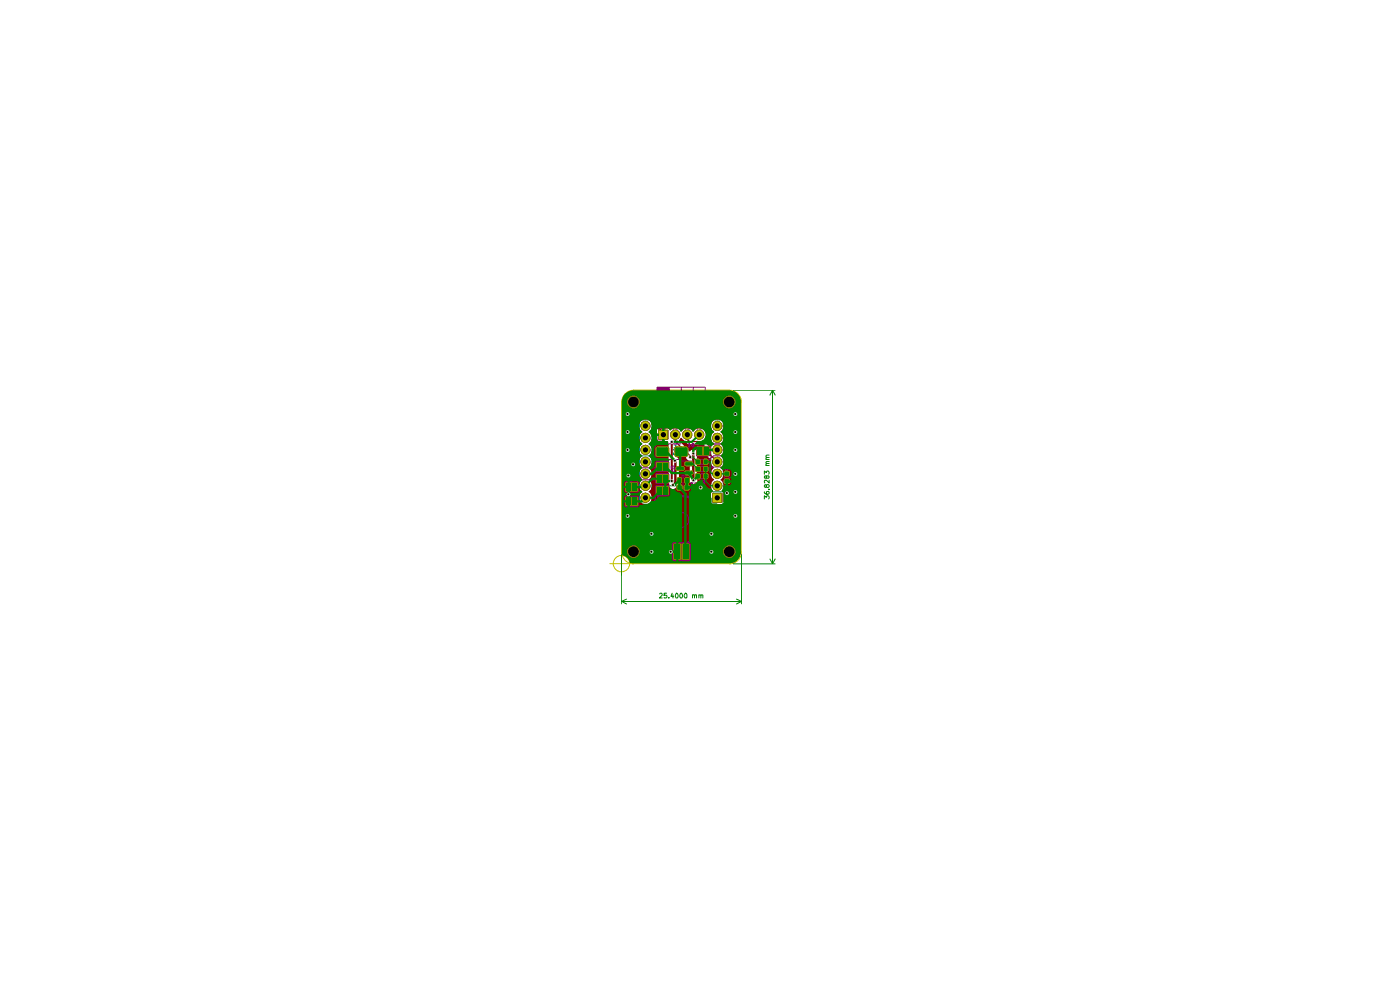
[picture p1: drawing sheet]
<svg xmlns="http://www.w3.org/2000/svg" width="297mm" height="210mm" viewBox="0 0 297 210" stroke-linecap="round" stroke-linejoin="round" font-family="sans-serif">
<g fill="none" stroke="#008484" stroke-width=".21">
<path d="M134.4 85.9a1.91 1.91 0 0 0-1.9 1.9M134.4 85.9h20.3M135.6 96.7h2.6M138.2 87.3a2.54 2.54 0 0 0-2.6 2.5v16.9M140.3 95.2l.1 .4h.4l.2-.1v-.4h-.3v.2M140.3 94.4h.7l-.7 .4h.7M140.3 93.7l.1-.2h.4l.2 .4h-.7zM141.1 83.1v1M141.1 83.6h.5M141.6 83.1v1M142 87l.4-.9 .2 .9M142.1 86.7h.4"/>
<path d="M142.7 83.2l-.5-.1-.1 .5 .1 .5 .5-.1M142.8 86.1h.4M143 86.1v.9M143.1 83.7h.7M143.6 86.1l.4 .3-.2 .6-.3-.2v-.5zM143.8 84.6v.8l.1 .2 .5-.2v-.8M144.3 87v-.9l.3 .6 .2-.6v.9M144.8 84.8l.2-.2v1M144.8 85.6h.6M144.9 83.1l-.5 .1v.3l.5 .2v.3l-.5 .1M145.1 87.1h.6M145.3 83.7l.6-.1v-.4l-.6-.1v1"/>
<path d="M145.5 83.7l.4 .4M146.3 86.2h-.5v.3l.5 .2-.2 .3-.3-.1M146.4 83.1h.3l.1 .2-.1 .8h-.3l-.1-.2zM146.5 86.1h.5l-.2 .4h.1l.1 .3-.1 .2-.4-.1M147.5 83.1l-.3 .6h.6M147.7 83.5v.6M132.4 112.4h.1M132.4 112.4l.4 .1M132.8 110.9h.1M132.8 111.8h.1M132.8 113.4h.1M132.8 113.4l.3 .3 .5-.2"/>
<path d="M132.8 110.9l.3 .4M132.8 111.8h-.4v.6M132.8 112.5h.1M132.9 110.7h.1M132.9 112.5h.1M132.9 112.5l.1 .4M133 111.3h.1M133 112.9h.1M133 112.9l-.2 .5M133.1 111.3h.1M133.1 111.3l-.2 .5h-.1M133.2 113.7h.1"/>
<path d="M133.2 110.5v.1M133.3 110.6h.1M133.3 110.6l.3 .2 .4-.1M133.3 110.6l-.5 .3M133.6 113.5h.1M133.7 113.5h.1M133.8 113.5h.1M133.9 113.5h.1M133.9 113.5h-.1M134 110.4h.1M134 110.7h.1M134.1 112.8h.1"/>
<path d="M134.1 112.6h.1M134.1 110.2h.1M134.1 112.8l-.2 .7M134.1 110.2l-.1 .5M134.1 110.2h.5M134.2 112.7h.1M134.2 112.7l-.1 .1M134.6 112.6h.1M134.6 110.2h.1M134.6 112.6l.4 .9M134.6 110.2l.3 .5M134.7 112.6h.1"/>
<path d="M134.7 110.4h.1M134.8 111.8h.1M134.8 110.7h.1M134.8 111.8l-.6-.2-.3 .2v.5l.3 .4M134.8 111.8l.2 .4-.3 .4M134.9 110.7h.1M134.9 110.7l.2 .1M135 113.5h.1M135.1 113.5h.1M135.1 110.8h.1M135.1 113.5h-.1M135.2 113.5h.1"/>
<path d="M135.2 113.5l.4 .2M135.4 110.7h.1M135.4 110.7l-.3 .1M135.6 113.7h.1M135.6 110.5h.1M135.6 110.6h.1M135.6 106.9v-17.8h2.7v17.8M135.6 110.5v.1M135.6 110.6l-.2 .1M135.6 110.6l.4 .3M135.7 111.4h.1M135.7 111.3h.1"/>
<path d="M135.8 113.5h.1M135.8 112.7h.1M135.8 111.7h.1M135.8 111.2h.1M135.8 112.7l-.1 .2 .3 .4M135.8 111.2v.5M135.8 111.7l.1 .1M135.9 112.5h.1M135.9 111.8h.1M135.9 112.5l-.1 .2M135.9 111.8h.2M136 113.4h.1"/>
<path d="M136 113.3h.1M136 110.9h.1M136 110.9l-.2 .3M136 113.4l-.4 .3M136 113.3v.1M136.1 111.8h.1M136.1 111.8h.3M136.3 112.4h.1M136.3 111.8h.1M136.4 112.4h.1M136.4 112.1h.1M136.4 111.8h.1"/>
<path d="M136.4 112.4l-.5 .1M136.4 111.8v.6"/>
</g>
<path d="M132.8 110.8l.4-.3 .4 .3 .4-.1 .1-.5h.5l.1 .4a.52 .52 0 0 0 .9-.1l.4 .4a.49 .49 0 0 0-.3 .6 .49 .49 0 0 0 .5 .3h.2v.6h-.4a.63 .63 0 0 0 0 1l-.4 .3-.4-.2a.3 .3 0 0 1-.3-.1 .3 .3 0 0 1-.1-.3l-.2-.4a.6 .6 0 0 0 .2-1 .6 .6 0 0 0-.9 .1v.5l.3 .4-.3 .8h-.4l-.4 .2-.3-.4a.52 .52 0 0 0 .1-.8l-.5-.1v-.6h.2a.34 .34 0 0 0 .4-.4z" fill="#008484"/>
<g fill="none" stroke="#008484" stroke-width=".21">
<path d="M132.5 87.8v20.3M138.2 87.3h12.7a2.54 2.54 0 0 1 2.5 2.5v16.3a2.54 2.54 0 0 1-2.5 2.5h-13.3a1.98 1.98 0 0 1-1.9-1.9M140.8 87.7l.5 .8M141.3 87.7l-.5 .8M141.6 87.7v.8M141.9 88.5l.2-.8 .3 .8M141.9 88.3h.4M142.8 87.7l.3 .1v.5l-.1 .2-.4-.2v-.5zM142.9 96v.4h.8v-.4M142.9 93.7l.1-.2h.6l.1 .4-.1 .1h-.6zM142.9 94.9h.8M142.9 94.4h.8"/>
<path d="M143 95.2a.37 .37 0 0 0 .3 .5 .37 .37 0 0 0 .3-.5M143.3 94.4v.5M143.3 96.1v.3M143.3 88.6h.6M144.1 88.1h.4l.1-.3-.2-.1h-.3v.8M144.9 88.1h.3l.1-.3-.4-.1v.8M145.1 88.1l.2 .4M145.4 95.4v.4M145.4 95.6h.9M145.4 94.3h.9M145.5 93.5l-.1 .2 .2 .2h.6l.1-.3h-.4M145.7 87.8h.4v.2l-.5 .5h.5"/>
<path d="M145.8 95.1v-.4h-.3l-.1 .4h.9M146.3 94.7l-.5 .3M146.6 87.7l.3 .1v.5l-.2 .2-.3-.2v-.5zM147.4 87.7l-.2 .6h.5M147.5 87.9v.6M148 95l.8 .3-.8 .2M148 94.4v.1l.1 .3h.6v-.4M148 93.5v.3l.2 .2 .5-.1v-.4M148.1 87.7l.3 .1v.5l-.2 .2-.2-.2v-.5zM150.8 89.1h2.7v15.2h-2.7zM150.9 94.1h2.5M154.7 85.9a1.91 1.91 0 0 1 1.9 1.9v20.3"/>
<path d="M132.5 108.1a1.91 1.91 0 0 0 1.9 1.9M134.4 110h.1M134.4 110h20.3M135.6 106.9h2.7M140.7 103h7.6v6.4h-7.6zM150.9 105.6v1.2h1.2M156.6 108.2a1.91 1.91 0 0 1-1.9 1.9"/>
</g>
<g fill="#840084">
<path d="M151.1 104.6h2.1v2h-2.1z"/>
<path d="M139.6 91.3l2-.1 .1 1.9-2 .1z"/>
<path d="M151.3 104.7h1.7v1.7h-1.7z"/>
<circle cx="134.4" cy="117" r="1.32"/>
<circle cx="154.7" cy="117" r="1.32"/>
<circle cx="136.9" cy="105.6" r="1.03"/>
<circle cx="136.9" cy="103" r="1.03"/>
<circle cx="152.1" cy="103" r="1.03"/>
<circle cx="136.9" cy="100.5" r="1.03"/>
<circle cx="152.1" cy="100.5" r="1.03"/>
<circle cx="136.9" cy="97.9" r="1.03"/>
<circle cx="152.1" cy="97.9" r="1.03"/>
<circle cx="136.9" cy="95.4" r="1.03"/>
<circle cx="152.1" cy="95.4" r="1.03"/>
<circle cx="136.9" cy="92.9" r="1.03"/>
<circle cx="152.1" cy="92.9" r="1.03"/>
<circle cx="143.2" cy="92.2" r="1.06"/>
<circle cx="145.7" cy="92.2" r="1.06"/>
<circle cx="148.3" cy="92.2" r="1.06"/>
<circle cx="136.9" cy="90.3" r="1.03"/>
<circle cx="152.1" cy="90.3" r="1.03"/>
<circle cx="134.4" cy="85.3" r="1.32"/>
<circle cx="154.7" cy="85.3" r="1.32"/>
<circle cx="152.1" cy="98" r="1.06"/>
<circle cx="152.1" cy="100.5" r="1.06"/>
<circle cx="152.1" cy="103" r="1.06"/>
<circle cx="152.1" cy="95.4" r="1.06"/>
<circle cx="152.1" cy="92.9" r="1.06"/>
<circle cx="136.9" cy="105.6" r="1.06"/>
<circle cx="134.4" cy="117" r="1.31"/>
<circle cx="154.7" cy="117" r="1.31"/>
</g>
<path d="M151.3 104.7h1.7v1.7h-1.7z" fill="none" stroke="#840084" stroke-width=".42"/>
<g fill="#840084">
<path d="M139.9 91.4h1.7v1.6h-1.7z"/>
<circle cx="154.7" cy="85.3" r="1.31"/>
<circle cx="134.4" cy="85.3" r="1.31"/>
<circle cx="136.9" cy="90.3" r="1.06"/>
<circle cx="152.1" cy="90.3" r="1.06"/>
<circle cx="136.9" cy="100.5" r="1.06"/>
<circle cx="136.9" cy="95.4" r="1.06"/>
<circle cx="136.9" cy="92.9" r="1.06"/>
<circle cx="136.9" cy="98" r="1.06"/>
<circle cx="136.9" cy="103" r="1.06"/>
<circle cx="148.3" cy="92.2" r="1.06"/>
<circle cx="145.8" cy="92.2" r="1.06"/>
<circle cx="143.3" cy="92.2" r="1.06"/>
</g>
<path d="M139.9 91.4h1.7v1.6h-1.7z" fill="none" stroke="#840084" stroke-width=".42"/>
<path d="M132.3 83.8l1-.7 .8-.3h20.9a2.43 2.43 0 0 1 2.1 2.1v32.4l-.4 1.1-.8 .8-.9 .3h-20.9l-.5-.1-.3-.9-.6-.5a.78 .78 0 0 1-.8-1h1.1v.3a1.37 1.37 0 0 0 1.5 1.1 1.37 1.37 0 0 0 1.2-1.4h17.6v.3a1.38 1.38 0 0 0 2.1 .9 1.38 1.38 0 0 0 0-2.3 1.38 1.38 0 0 0-2.1 .9v.2h-17.6a1.35 1.35 0 0 0-1.3-1.4 1.35 1.35 0 0 0-1.4 1.4h-1.1v-11.4h3.7v.2a1.45 1.45 0 0 0 1 1.1 1.39 1.39 0 0 0 1.5-.8 1.39 1.39 0 0 0-.5-1.7l.2-.3a1.34 1.34 0 0 0-.2-2.2l.1-.2a1.4 1.4 0 0 0-.1-2.4l.5-.7a1.44 1.44 0 0 0-.5-1.8l.1-.2a1.4 1.4 0 0 0-.1-2.4l.7-1.1h1.1l.3 .5h.8v-1h.5v1h.6l.1 .1v8.7l.3 .2v.7l.2 .1a.76 .76 0 0 0 .7 .3 .76 .76 0 0 0 .6-.5l.5-.6v-5.1a.67 .67 0 0 0-.7-.6v-2.2h.1l2.1 2.1 .2 .7 .6 .3v4.5a.84 .84 0 0 0 1.1 .4 .84 .84 0 0 0 .4-1.1l.1-5.2a.83 .83 0 0 0-.5-1 .83 .83 0 0 0-1 .4h-.2l-2.2-2.3 .4-.6h.2l1.3 1.3h3.3l.8 .9v1.6l.9 .9a1.27 1.27 0 0 0 .6 1.5l-.1 .2a1.39 1.39 0 0 0 .1 2.4l-.1 .2a1.42 1.42 0 0 0-.2 2.2l-.4 .5v1.9l.3 .4h2l.4-.2v-2.2l-.4-.3a1.95 1.95 0 0 0 .1-2l-.4-.3 .1-.2a1.4 1.4 0 0 0-.1-2.4l.5-.7a1.44 1.44 0 0 0-.5-1.8l.1-.2a1.4 1.4 0 0 0-.1-2.4l.1-.1a1.4 1.4 0 0 0-.1-2.4l.1-.2a1.39 1.39 0 0 0 .4-2 1.39 1.39 0 0 0-2.1-.2 1.39 1.39 0 0 0 0 2.1l.3 .1-.1 .2a1.39 1.39 0 0 0 .1 2.4v.1l-.4 .2-1.2-1.3-.4-.2a1.37 1.37 0 0 0-.5-1.9 1.37 1.37 0 0 0-1.8 .5h-.3l-.2-.3a1.33 1.33 0 0 0-2.1 .3h-.2l-.5-.5a1.29 1.29 0 0 0-1.7 .3l-.6-.5h-.6v1h-.5v-1h-.8l-.3 .3v.8h.9v.6h-.9v.6h-1.1l-.2-.9-.5-.7a1.38 1.38 0 0 0 .7-1.4 1.38 1.38 0 0 0-1.1-1.1 1.38 1.38 0 0 0-1.6 .8 1.38 1.38 0 0 0 .6 1.7l-.1 .2a1.39 1.39 0 0 0 .1 2.4l-.1 .1a1.39 1.39 0 0 0 .1 2.4l-.1 .2a1.39 1.39 0 0 0 .1 2.3l-.1 .2a1.39 1.39 0 0 0 .1 2.4l-.1 .2a1.39 1.39 0 0 0 .1 2.3v.2l-.4 .3-.2 .9h-3.7v-20.3h1.1a1.35 1.35 0 0 0 1.4 1.3 1.35 1.35 0 0 0 1.3-1.3h17.6v.2a1.38 1.38 0 0 0 2.1 .9 1.38 1.38 0 0 0 0-2.3 1.38 1.38 0 0 0-2.1 .9v.3h-17.6a1.35 1.35 0 0 0-1.3-1.4 1.35 1.35 0 0 0-1.4 1.4h-1.1z" fill="#840000"/>
<path d="M140.7 92.2l-2.6-3.6h-2.7l-1.1 1v8.9h-.3l-.7 .7v6.5l2 1.7h9.7l3.6-4v11.2l-2.4 2.4h-4M143.2 97.7l.1 4.7-.6 .5M147.1 96.2v5.7" fill="none" stroke="#840000" stroke-width=".51"/>
<path d="M143.3 92.2v1.4l3.1 3.1v.2M145.8 92.2h.1M145.8 92.2v1l.4 .4h3.3l1.1 1.1v1.7l1.5 1.6" fill="none" stroke="#840000" stroke-width=".25"/>
<path d="M142.5 93.7v8.3" fill="none" stroke="#840000" stroke-width=".42"/>
<g fill="none" stroke="#c2c200" stroke-width=".21">
<path d="M131.8 85.3v36.7M134.4 82.7h20.3M134.4 82.8a2.54 2.54 0 0 0-2.5 2.5M154.7 82.8a2.54 2.54 0 0 1 2.6 2.5M157.2 85.3v31.7M129.4 119.5h25.3M131.9 117.1a2.54 2.54 0 0 0 2.5 2.5M157.3 117.1a2.54 2.54 0 0 1-2.6 2.5"/>
<circle cx="131.8" cy="119.5" r="1.74"/>
</g>
<g fill="none" stroke="#008400" stroke-width=".21">
<path d="M155.5 82.8h9M162.5 98.7h.7M162.5 97.5h.7M163.2 98.3h-.6l-.1 .2 .1 .2M163.2 97.9h-.6l-.1 .1 .1 .3M163.2 97h-.6v.5M163.2 96.5h-.6l-.1 .2 .1 .3M163.9 82.8v36.8M163.9 82.8l.6 1.1M163.9 82.8l-.6 1.1M131.9 117.6v10.5M155.5 119.6h9"/>
<path d="M157.3 117.6v10.5M162.1 105.8v-.6l.5 .3v-.3h.4l.2 .2-.1 .4M162.1 104.3l.1 .3 .8 .2 .2-.2-.2-.4-.4 .1v.4l.1 .1M162.1 100.6v-.7l.5 .3 .1-.3h.3l.2 .3-.1 .4M162.6 103l.1-.2 .5 .2v.2l-.5 .2-.1-.2v-.3l-.3-.1-.2 .4 .2 .2 .3-.2M162.6 101.1v-.2h.5l.1 .2-.1 .3h-.5v-.4l-.4-.1v.5h.3l.1-.1M163.1 103.8h.1M163.2 101.9v.5l-.6-.5h-.4v.5M163.3 118.5l.6 1.1M164.5 118.5l-.6 1.1M131.9 127.6h25.4M131.9 127.6l1.1 .5"/>
<path d="M133 127l-1.1 .6M140 126v-.2h.3l.2 .4-.6 .6h.6M141.4 125.8h-.5v.5l.4-.1 .2 .5-.2 .1-.4-.1M141.9 126.7v.1M142.6 125.8l-.3 .7h.6M142.7 126.2v.6M143.5 125.8a.53 .53 0 0 1 .4 .6 .53 .53 0 0 1-.5 .4l-.1-.6zM144.4 125.8a.53 .53 0 0 1 .4 .6 .53 .53 0 0 1-.4 .4l-.2-.6zM145.3 125.9l.2-.1 .2 .3-.1 .7a.52 .52 0 0 1-.5-.3 .52 .52 0 0 1 .2-.6zM146.9 126.2h.4v.6M146.9 126.2v.6M147.3 126.3l.2-.1h.2v.6"/>
<path d="M148.3 126.2h.4v.6M148.3 126.2v.6M148.7 126.3l.1-.1h.3v.6M156.2 127l1.1 .6M157.3 127.6l-1.1 .5"/>
</g>
<path d="M147.8 99.2h.5v.5h-.5z" fill="#00c2c2"/>
<path d="M147.8 99.2h.5v.5h-.5z" fill="none" stroke="#00c2c2" stroke-width=".42"/>
<path d="M147.8 100.8h.5v.5h-.5z" fill="#00c2c2"/>
<path d="M147.8 100.8h.5v.5h-.5z" fill="none" stroke="#00c2c2" stroke-width=".42"/>
<path d="M145.5 100.2h1.2v.2h-1.2z" fill="#00c2c2"/>
<path d="M145.5 100.2h1.2v.2h-1.2z" fill="none" stroke="#00c2c2" stroke-width=".34"/>
<path d="M139.5 95.2h2v1.2h-2z" fill="#00c2c2"/>
<path d="M139.5 95.2h2v1.2h-2z" fill="none" stroke="#00c2c2" stroke-width=".51"/>
<path d="M145.5 98.2h1.2v.4h-1.2z" fill="#00c2c2"/>
<path d="M145.5 98.2h1.2v.4h-1.2z" fill="none" stroke="#00c2c2" stroke-width=".34"/>
<path d="M147.8 97.7h.5v.5h-.5z" fill="#00c2c2"/>
<path d="M147.8 97.7h.5v.5h-.5z" fill="none" stroke="#00c2c2" stroke-width=".42"/>
<path d="M143.5 95.2h2v1.2h-2z" fill="#00c2c2"/>
<path d="M143.5 95.2h2v1.2h-2z" fill="none" stroke="#00c2c2" stroke-width=".51"/>
<path d="M143.7 99.2h1.2v.3h-1.2z" fill="#00c2c2"/>
<path d="M143.7 99.2h1.2v.3h-1.2z" fill="none" stroke="#00c2c2" stroke-width=".34"/>
<path d="M143.9 103.2h.5v.4h-.5z" fill="#00c2c2"/>
<path d="M143.9 103.2h.5v.4h-.5z" fill="none" stroke="#00c2c2" stroke-width=".42"/>
<g fill="#00c2c2">
<path d="M144.8 115.5h1.2v3h-1.2z"/>
<path d="M143.9 101.6h.4v.6h-.4z"/>
</g>
<path d="M143.9 101.6h.4v.6h-.4z" fill="none" stroke="#00c2c2" stroke-width=".42"/>
<path d="M145.5 101.6h.5v.6h-.5z" fill="#00c2c2"/>
<path d="M145.5 101.6h.5v.6h-.5z" fill="none" stroke="#00c2c2" stroke-width=".42"/>
<path d="M145.5 103.2h.4v.4h-.4z" fill="#00c2c2"/>
<path d="M145.5 103.2h.4v.4h-.4z" fill="none" stroke="#00c2c2" stroke-width=".42"/>
<g fill="#00c2c2">
<path d="M143 115.5h1.3v3h-1.3z"/>
<path d="M149.5 99.2h.4v.5h-.4z"/>
</g>
<path d="M149.5 99.2h.4v.5h-.4z" fill="none" stroke="#00c2c2" stroke-width=".42"/>
<path d="M149.5 97.7h.4v.5h-.4z" fill="#00c2c2"/>
<path d="M149.5 97.7h.4v.5h-.4z" fill="none" stroke="#00c2c2" stroke-width=".42"/>
<path d="M153.9 100.2h.5v.5h-.5z" fill="#00c2c2"/>
<path d="M153.9 100.2h.5v.5h-.5z" fill="none" stroke="#00c2c2" stroke-width=".42"/>
<path d="M149.5 100.8h.4v.5h-.4z" fill="#00c2c2"/>
<path d="M149.5 100.8h.4v.5h-.4z" fill="none" stroke="#00c2c2" stroke-width=".42"/>
<path d="M153.9 101.9h.5v.4h-.5z" fill="#00c2c2"/>
<path d="M153.9 101.9h.5v.4h-.5z" fill="none" stroke="#00c2c2" stroke-width=".42"/>
<g fill="none" stroke="#840084" stroke-width=".21">
<path d="M133 99.9l-.3-.3v.8M133.1 97.4l-.4-.1-.1 .4 .5 .4h-.5M133.7 99.9l-.2-.3v.8M133.8 97.4l-.3-.1-.1 .4 .5 .4h-.5M134.1 97.3l.6 .8M134.7 97.3l-.6 .8M134.7 99.6v.6l.4 .2M134.9 97.3v.6l.4 .2M135.4 98.2l.7 1h2.8M139.1 98h2.8v2h-2.8zM139.4 82.1h10.2v8.7h-10.2zM139.4 92.2v1.1h1.3"/>
<path d="M139.4 82.1v8.7M139.6 82.1v8.7M139.7 82.1v8.7M139.9 82.1v8.7M140 82.1v8.7M140.2 82.1v8.7M140.3 82.1v9M140.5 82.1v8.7M140.6 82.1v8.7M140.8 82.1v8.7M140.9 82.1v8.7M141.1 82.1v9"/>
<path d="M141.1 82.1v8.7M141.2 82.1v8.7M141.4 82.1v8.7M141.5 82.1v8.7M141.6 82.1v8.7M141.7 82.1v8.7M141.8 82.1v8.7M142 82.1v8.7M142.6 99.7l-.2 .2h.7M142.8 90.8v.4M143 99l.2 .4M143.1 99.7v.5"/>
<path d="M143.6 90.8v.4M144.4 88.9h-.6l.3 .4-.3 .1v.4h.6M144.5 94.1h-5.5v3.4h5.5M144.5 97.8h2.3M144.5 82.1v8.7M144.7 88.9v.8l.2 .2 .4-.1v-.9M145.4 90.8v.4M146 94.8h.4M146.1 90.8v.4M146.4 94.3l-.2-.3v.8M146.8 94.2l.4-.2v.8l-.4-.2zM147.1 82.1v8.7"/>
<path d="M147.7 94.7h2.8v2h-2.8zM147.9 90.8v.4M148.6 97.5h.5M148.6 100h.5M148.6 99h.5M148.6 98.5h.5M148.7 90.8v.4M152.9 94.1h-1.8l-.5 .6M153.1 96.7h-1.7l-1 .8M153.2 99.1h-2.2l-.6 .2M153.5 96.6v.5M153.6 96.2l.2 .6h-.5"/>
<path d="M153.7 93.9l-.4-.1-.1 .1 .5 .6h-.5M154 98.9l-.5-.1v.2l.5 .6h-.5M154 94.5h.5M154.4 96.7l-.3 .4M154.5 94l-.3-.2v.7M154.5 99.3l-.3 .3M154.6 96.7l-.5-.1v-.2l.5-.1v.8M154.6 94.5l.4-.7 .2 .7M154.7 99.3h-.3l-.2-.2 .1-.3h.4v.8M154.7 94.4h.5M155.5 93.8v.6l.2 .1M132.5 100.4h.5"/>
<path d="M132.6 102.3h2.8v2h-2.8zM132.6 105.3h2.8v2.1h-2.8zM132.6 101.4l.2-.2 .3 .2v.5l-.2 .2-.3-.2zM133.1 107.5a.43 .43 0 0 1 .3 .3 .43 .43 0 0 1-.2 .4l-.3-.2zM133.3 100.4h.4M133.6 108.2h.6M133.8 101.3h-.4v.3l.5 .5h-.5M134 100.4l.2-.8 .3 .8M134.1 101.2l.6 .9M134.1 100.2h.3M134.2 107.7l-.3-.2v.7M134.3 108.2l.4-.7 .2 .7"/>
<path d="M134.4 108.1h.4M134.7 101.2l-.6 .9M134.9 101.2v.6l.4 .3M135.2 107.5v.7h.2M135.3 100.3l.8 1.5h3M137.8 110.6l-.3 .2h1M138.5 109.5h-1l.7 .3-.7 .4h1M138.5 110.6v.6M138.7 106.1h.4M139.1 100.5h2.8v2h-2.8zM139.1 103h2.8v2.1h-2.8zM139.1 105.5l-.1-.2v.8"/>
<path d="M139.9 105.4h-.4v.2l.5 .5h-.5M140.2 105.3l.6 .8M140.8 105.3l-.6 .8M141 105.3v.6l.4 .2M141.6 116.7v.7M144.5 100.9h1.3M144.7 102.4h.4M144.7 101.3h.4M144.8 103.9h.2M144.8 102.9h.2M146.6 104.4h.5M146.9 117h.8"/>
<path d="M147.1 102.4h-.5l.3 .3-.3 .1 .1 .4 .4-.1M147.1 103.8l-.2-.3v.9M147.2 116.7v.7M147.4 103.6l.2-.1 .3 .3v.4l-.3 .2-.2-.1M147.6 102.8l-.2 .4M147.9 102.8h-.4l-.1-.1v-.3h.5v.8M148.3 102.7h.4M148.6 100.5h.5M148.6 101.5h.5M148.7 102.2l-.2-.3v.8M149.3 102.3l-.2 .4M149.5 102.3l-.4-.1v-.2l.4-.1v.8"/>
<path d="M153.7 101v.5M154.2 103v.3l-.3 .1-.1-.4h.8M154.2 103.2l.4 .2M154.6 103.8v.4h-.5v-.4h-.3v.4M154.7 101v.5"/>
<circle cx="142.8" cy="99.2" r=".37"/>
<circle cx="144.6" cy="110.3" r="1.57"/>
</g>
<g fill="none" stroke="#840084" stroke-width=".51">
<path d="M142.7 115.3h3.6v3.5h-3.6zM144.5 115.3v3.5"/>
<circle cx="144.5" cy="110.2" r="5"/>
</g>
<g fill="#848400">
<path d="M142.9 115.3h1.5l.1 .2-.1 3.2-1.6-.1z"/>
<path d="M144.6 115.3h1.6v3.4h-1.6z"/>
<path d="M132.7 105.5l2.6-.1 .1 1.8-2.6 .1z"/>
<path d="M151.1 104.6h2.1v2h-2.1z"/>
<path d="M139.1 103.2l2.6-.1 .1 1.8-2.6 .1z"/>
<path d="M132.7 102.4h2.6v1.8h-2.6z"/>
<path d="M143.7 102.8h.9l.2 .2v.8l-.2 .3h-.9l-.2-.3v-.8z"/>
<path d="M145.2 102.8h.9l.2 .2v.8l-.2 .3h-.9l-.2-.3v-.8z"/>
<path d="M153.7 101.5h1l.2 .3v.6l-.3 .3h-.8l-.3-.3v-.6z"/>
<path d="M143.6 101.3l.2-.1h.6l.2 .1 .1 1-.2 .2-.9-.1z"/>
<path d="M145.2 101.3l.3-.1 .8 .1-.1 1.2-1-.1z"/>
<path d="M139.1 100.7l2.6-.1 .1 1.8h-2.6z"/>
<path d="M147.4 100.6l.3-.3 .8 .1 .1 1.1-.3 .2-.7-.1-.2-.2z"/>
<path d="M149.4 100.3h.6l.3 .3v.8l-.3 .3h-.6l-.3-.3v-.8z"/>
<path d="M153.5 100.1l.3-.3h.8l.3 .3v.7l-.3 .2h-.8l-.3-.2z"/>
<path d="M145.2 99.9l1.7-.1 .2 .3v.5l-.4 .2h-1.2l-.3-.1z"/>
<path d="M147.4 99.1l.3-.3 .8 .1 .1 1.1-.3 .2-.7-.1-.2-.2z"/>
<path d="M149.4 98.8h.6l.3 .3v.8l-.3 .3h-.6l-.3-.3v-.8z"/>
<path d="M139.1 98.1l2.6-.1 .1 1.8-2.6 .1z"/>
<path d="M143.4 98.9h1.6l.2 .2v.5l-.2 .2h-1.6l-.1-.2z"/>
<path d="M145.2 98l.3-.1h1.3l.3 .2v.5l-.3 .3h-1.3l-.3-.2z"/>
<path d="M147.4 97.5l.3-.2 .8 .1 .1 1.1-.3 .1h-.7l-.2-.2z"/>
<path d="M149.4 97.3h.6l.3 .2v.9l-.3 .2h-.6l-.3-.2v-.9z"/>
<path d="M139.3 94.7h2.4l.3 .4-.1 1.6-.2 .2h-2.4l-.3-.4v-1.4z"/>
<path d="M143.3 94.7h2.3l.4 .4-.1 1.6-.2 .2h-2.4l-.2-.2v-1.8z"/>
<path d="M147.7 94.8l2.7-.1 .1 1.8-2.7 .1z"/>
<path d="M139.6 91.3l2-.1 .1 1.9-2 .1z"/>
<path d="M148 94.9h.9v1.5h-.9z"/>
<circle cx="134.4" cy="117" r="1.32"/>
<circle cx="154.7" cy="117" r="1.32"/>
<circle cx="136.9" cy="105.6" r="1.03"/>
<circle cx="136.9" cy="103" r="1.03"/>
<circle cx="152.1" cy="103" r="1.03"/>
<circle cx="136.9" cy="100.5" r="1.03"/>
<circle cx="152.1" cy="100.5" r="1.03"/>
<circle cx="136.9" cy="97.9" r="1.03"/>
<circle cx="152.1" cy="97.9" r="1.03"/>
<circle cx="136.9" cy="95.4" r="1.03"/>
<circle cx="152.1" cy="95.4" r="1.03"/>
<circle cx="136.9" cy="92.9" r="1.03"/>
<circle cx="152.1" cy="92.9" r="1.03"/>
<circle cx="143.2" cy="92.2" r="1.06"/>
<circle cx="145.7" cy="92.2" r="1.06"/>
<circle cx="148.3" cy="92.2" r="1.06"/>
<circle cx="136.9" cy="90.3" r="1.03"/>
<circle cx="152.1" cy="90.3" r="1.03"/>
<circle cx="134.4" cy="85.3" r="1.32"/>
<circle cx="154.7" cy="85.3" r="1.32"/>
</g>
<path d="M148 94.9h.9v1.5h-.9z" fill="none" stroke="#848400" stroke-width=".42"/>
<path d="M149.5 99.2h.4v.5h-.4z" fill="#848400"/>
<path d="M149.5 99.2h.4v.5h-.4z" fill="none" stroke="#848400" stroke-width=".42"/>
<path d="M149.5 99.2h.4v.5h-.4z" fill="none" stroke="#848400" stroke-width=".76"/>
<path d="M149.5 97.7h.4v.5h-.4z" fill="#848400"/>
<path d="M149.5 97.7h.4v.5h-.4z" fill="none" stroke="#848400" stroke-width=".42"/>
<path d="M149.5 97.7h.4v.5h-.4z" fill="none" stroke="#848400" stroke-width=".76"/>
<path d="M149.5 100.8h.4v.5h-.4z" fill="#848400"/>
<path d="M149.5 100.8h.4v.5h-.4z" fill="none" stroke="#848400" stroke-width=".42"/>
<path d="M149.5 100.8h.4v.5h-.4z" fill="none" stroke="#848400" stroke-width=".76"/>
<g fill="#848400">
<path d="M149.3 94.9h1v1.5h-1z"/>
<circle cx="152.1" cy="98" r="1.06"/>
</g>
<path d="M149.3 94.9h1v1.5h-1z" fill="none" stroke="#848400" stroke-width=".42"/>
<g fill="#848400">
<path d="M144.8 115.5h1.2v3h-1.2z"/>
<circle cx="134.4" cy="117" r="1.31"/>
<circle cx="154.7" cy="117" r="1.31"/>
</g>
<path d="M144.8 115.5h1.2v3h-1.2z" fill="none" stroke="#848400" stroke-width=".42"/>
<path d="M143 115.5h1.3v3h-1.3z" fill="#848400"/>
<path d="M143 115.5h1.3v3h-1.3z" fill="none" stroke="#848400" stroke-width=".42"/>
<g fill="#848400">
<path d="M139.4 98.2h.9v1.5h-.9z"/>
<circle cx="152.1" cy="90.3" r="1.06"/>
<circle cx="148.3" cy="92.2" r="1.06"/>
<circle cx="145.8" cy="92.2" r="1.06"/>
<circle cx="143.3" cy="92.2" r="1.06"/>
<circle cx="154.7" cy="85.3" r="1.31"/>
<circle cx="152.1" cy="95.4" r="1.06"/>
<circle cx="152.1" cy="92.9" r="1.06"/>
</g>
<path d="M139.4 98.2h.9v1.5h-.9z" fill="none" stroke="#848400" stroke-width=".42"/>
<path d="M139.5 95.2h2v1.2h-2z" fill="#848400"/>
<path d="M139.5 95.2h2v1.2h-2z" fill="none" stroke="#848400" stroke-width=".42"/>
<path d="M139.5 95.2h2v1.2h-2z" fill="none" stroke="#848400" stroke-width=".93"/>
<path d="M140.6 98.2h1v1.5h-1z" fill="#848400"/>
<path d="M140.6 98.2h1v1.5h-1z" fill="none" stroke="#848400" stroke-width=".42"/>
<g fill="#848400">
<path d="M139.9 91.4h1.7v1.6h-1.7z"/>
<circle cx="134.4" cy="85.3" r="1.31"/>
<circle cx="136.9" cy="90.3" r="1.06"/>
</g>
<path d="M139.9 91.4h1.7v1.6h-1.7z" fill="none" stroke="#848400" stroke-width=".42"/>
<path d="M134.2 105.6h.9v1.5h-.9z" fill="#848400"/>
<path d="M134.2 105.6h.9v1.5h-.9z" fill="none" stroke="#848400" stroke-width=".42"/>
<path d="M132.8 105.6h1.1v1.5h-1.1z" fill="#848400"/>
<path d="M132.8 105.6h1.1v1.5h-1.1z" fill="none" stroke="#848400" stroke-width=".42"/>
<path d="M147.8 97.7h.5v.5h-.5z" fill="#848400"/>
<path d="M147.8 97.7h.5v.5h-.5z" fill="none" stroke="#848400" stroke-width=".42"/>
<path d="M147.8 97.7h.5v.5h-.5z" fill="none" stroke="#848400" stroke-width=".76"/>
<path d="M145.5 98.2h1.2v.4h-1.2z" fill="#848400"/>
<path d="M145.5 98.2h1.2v.4h-1.2z" fill="none" stroke="#848400" stroke-width=".42"/>
<path d="M145.5 98.2h1.2v.4h-1.2z" fill="none" stroke="#848400" stroke-width=".68"/>
<path d="M147.8 99.2h.5v.5h-.5z" fill="#848400"/>
<path d="M147.8 99.2h.5v.5h-.5z" fill="none" stroke="#848400" stroke-width=".42"/>
<path d="M147.8 99.2h.5v.5h-.5z" fill="none" stroke="#848400" stroke-width=".76"/>
<path d="M143.5 95.2h2v1.2h-2z" fill="#848400"/>
<path d="M143.5 95.2h2v1.2h-2z" fill="none" stroke="#848400" stroke-width=".42"/>
<path d="M143.5 95.2h2v1.2h-2z" fill="none" stroke="#848400" stroke-width=".93"/>
<path d="M143.7 99.2h1.2v.3h-1.2z" fill="#848400"/>
<path d="M143.7 99.2h1.2v.3h-1.2z" fill="none" stroke="#848400" stroke-width=".42"/>
<path d="M143.7 99.2h1.2v.3h-1.2z" fill="none" stroke="#848400" stroke-width=".68"/>
<path d="M132.8 102.5h1.1v1.6h-1.1z" fill="#848400"/>
<path d="M132.8 102.5h1.1v1.6h-1.1z" fill="none" stroke="#848400" stroke-width=".42"/>
<g fill="#848400">
<path d="M134.1 102.5h1v1.6h-1z"/>
<circle cx="136.9" cy="92.9" r="1.06"/>
<circle cx="136.9" cy="95.4" r="1.06"/>
<circle cx="136.9" cy="98" r="1.06"/>
</g>
<path d="M134.1 102.5h1v1.6h-1z" fill="none" stroke="#848400" stroke-width=".42"/>
<path d="M153.9 100.2h.5v.5h-.5z" fill="#848400"/>
<path d="M153.9 100.2h.5v.5h-.5z" fill="none" stroke="#848400" stroke-width=".42"/>
<path d="M153.9 100.2h.5v.5h-.5z" fill="none" stroke="#848400" stroke-width=".76"/>
<path d="M151.3 104.7h1.7v1.7h-1.7z" fill="#848400"/>
<path d="M151.3 104.7h1.7v1.7h-1.7z" fill="none" stroke="#848400" stroke-width=".42"/>
<path d="M153.9 101.9h.5v.4h-.5z" fill="#848400"/>
<path d="M153.9 101.9h.5v.4h-.5z" fill="none" stroke="#848400" stroke-width=".42"/>
<path d="M153.9 101.9h.5v.4h-.5z" fill="none" stroke="#848400" stroke-width=".76"/>
<g fill="#848400">
<path d="M145.5 103.2h.4v.4h-.4z"/>
<circle cx="152.1" cy="103" r="1.06"/>
<circle cx="152.1" cy="100.5" r="1.06"/>
</g>
<path d="M145.5 103.2h.4v.4h-.4z" fill="none" stroke="#848400" stroke-width=".42"/>
<path d="M145.5 103.2h.4v.4h-.4z" fill="none" stroke="#848400" stroke-width=".85"/>
<path d="M147.8 100.8h.5v.5h-.5z" fill="#848400"/>
<path d="M147.8 100.8h.5v.5h-.5z" fill="none" stroke="#848400" stroke-width=".42"/>
<path d="M147.8 100.8h.5v.5h-.5z" fill="none" stroke="#848400" stroke-width=".76"/>
<path d="M143.9 101.6h.4v.6h-.4z" fill="#848400"/>
<path d="M143.9 101.6h.4v.6h-.4z" fill="none" stroke="#848400" stroke-width=".42"/>
<path d="M143.9 101.6h.4v.6h-.4z" fill="none" stroke="#848400" stroke-width=".76"/>
<path d="M143.9 103.2h.5v.4h-.5z" fill="#848400"/>
<path d="M143.9 103.2h.5v.4h-.5z" fill="none" stroke="#848400" stroke-width=".42"/>
<path d="M143.9 103.2h.5v.4h-.5z" fill="none" stroke="#848400" stroke-width=".85"/>
<path d="M145.5 101.6h.5v.6h-.5z" fill="#848400"/>
<path d="M145.5 101.6h.5v.6h-.5z" fill="none" stroke="#848400" stroke-width=".42"/>
<path d="M145.5 101.6h.5v.6h-.5z" fill="none" stroke="#848400" stroke-width=".76"/>
<path d="M145.5 100.2h1.2v.2h-1.2z" fill="#848400"/>
<path d="M145.5 100.2h1.2v.2h-1.2z" fill="none" stroke="#848400" stroke-width=".42"/>
<path d="M145.5 100.2h1.2v.2h-1.2z" fill="none" stroke="#848400" stroke-width=".68"/>
<g fill="#848400">
<path d="M139.4 100.8h.9v1.5h-.9z"/>
<circle cx="136.9" cy="105.6" r="1.06"/>
</g>
<path d="M139.4 100.8h.9v1.5h-.9z" fill="none" stroke="#848400" stroke-width=".42"/>
<path d="M139.4 103.3h.9v1.5h-.9z" fill="#848400"/>
<path d="M139.4 103.3h.9v1.5h-.9z" fill="none" stroke="#848400" stroke-width=".42"/>
<path d="M140.6 103.3h1v1.5h-1z" fill="#848400"/>
<path d="M140.6 103.3h1v1.5h-1z" fill="none" stroke="#848400" stroke-width=".42"/>
<g fill="#848400">
<path d="M140.6 100.8h1v1.5h-1z"/>
<circle cx="136.9" cy="100.5" r="1.06"/>
<circle cx="136.9" cy="103" r="1.06"/>
</g>
<path d="M140.6 100.8h1v1.5h-1z" fill="none" stroke="#848400" stroke-width=".42"/>
<path d="M132.3 83.8l1-.7 .8-.3h20.9a2.43 2.43 0 0 1 2.1 2.1v32.4l-.4 1.1-.8 .8-.9 .3h-20.9l-.5-.1-.1-.4a1.83 1.83 0 0 0-1.3-1.1l-.2-.1-.1-.8h1.1a1.37 1.37 0 0 0 1.2 1.4 1.37 1.37 0 0 0 1.5-1.1h6.8l.1 1.5 .3 .2h.5v-1.7h-7.7v-.5h7.7v-1.8h-.5l-.3 .2-.1 1.6h-6.8l-.1-.3a1.36 1.36 0 0 0-1.5-.8 1.36 1.36 0 0 0-1.1 1.3h-1.1v-10.4h.4v.6a.63 .63 0 0 0 .8 .4v-1h-1.2v-.5h1.2v-1h-.3l-.4 .2-.1 .8h-.4v-2.6h.4v.6l.5 .5h2.5l.4-.5h.4l.1 .1-.6 1-2-.1v2.5h1.7l.4-.5 1-.2a1.55 1.55 0 0 0 1.4-.6l.9-.1 .8-.9 2.1-.1 .3-.3v-1.4l.4 .2 .5-.1 .3 .6 .6 .2 .7 .7v9.8l-.8 .1v4h2.4l.3-.4v-1.6h6.7a1.35 1.35 0 0 0 1.9 1.2 1.35 1.35 0 0 0 .4-2.2 1.35 1.35 0 0 0-2.2 .5l-.1 .5h-6.7v-1.6l-.5-.5v-10.5l.4-.3 .1-.5h-1.1v-1.8l.1-.2 .4 .1v1.4h.6v-.5l.6 .1 .9-.7 .8-.3 .3 .8 1 1 .7 .1 .3 .5-.4 .5 .1 2.1 .2 .2 2.2-.1 .2-.1v-2.2l-.4-.3v-.1l.4-1.1h.4v-.6h.5v.6h.4l.3-.4 .1-.2h-1.3v-.5h1.3l-.3-.6 .3-.5v-.7l-.3-.4-.4-.2h-.7l-.5 .2-.5-.4 .1-.2a1.32 1.32 0 0 0-.1-2.3l.7-1.1v-.7l-.2-.3a.56 .56 0 0 1-.4-.7 1.33 1.33 0 0 0-.1-2.3l.1-.2a1.39 1.39 0 0 0 .4-2 1.39 1.39 0 0 0-2.1-.2 1.39 1.39 0 0 0 0 2.1l.3 .1-.1 .2a1.39 1.39 0 0 0 .1 2.4l-.5 .6h-.3l-.9-.5-.5 .2-1.9-.2 .5-.6a1.93 1.93 0 0 0 1.6-.7 1.37 1.37 0 0 0-.5-1.9 1.37 1.37 0 0 0-1.8 .5h-.3l-.2-.3a1.33 1.33 0 0 0-2.1 .3h-.2l-.5-.5a1.29 1.29 0 0 0-1.7 .3l-.6-.5h-.6v1h-.5v-1h-.8l-.3 .3v.8h.9v.6h-.9v.8l.3 .3h.8v-1h.5v1h.6l.2 .8h-2.4l-.4 .2-.2 .4v1.6l.2 .4 .4 .2h2.2l.4 .5h-2.8l-.3 .3v.9l-.8 .8-.5-.4 .2-.3a1.34 1.34 0 0 0-.2-2.2l.7-1.1v-.7l-.2-.3a.56 .56 0 0 1-.4-.7 1.33 1.33 0 0 0-.1-2.3l.1-.2a1.39 1.39 0 0 0 .3-2 1.39 1.39 0 0 0-2-.2 1.39 1.39 0 0 0 0 2.1l.2 .1-.1 .2a1.39 1.39 0 0 0 .1 2.4l-.1 .1a1.4 1.4 0 0 0 .1 2.4l-.1 .2a1.39 1.39 0 0 0 .1 2.3l-.1 .2a1.39 1.39 0 0 0 .1 2.4v.2l-.6 .5-.3-.4h-1.7v2.6h-.5v-1.1h-1.2v-.5h1.2v-1h-.3l-.4 .3-.1 .7h-.4v-17.7h1.1v.2a1.37 1.37 0 0 0 1.5 1.1 1.37 1.37 0 0 0 1.2-1.3h17.6v.2a1.38 1.38 0 0 0 2.1 .9 1.38 1.38 0 0 0 0-2.3 1.38 1.38 0 0 0-2.1 .9v.3h-17.6a1.35 1.35 0 0 0-1.3-1.4 1.35 1.35 0 0 0-1.4 1.4h-1.1z" fill="#008400"/>
<path d="M150.6 103h1.5M154.2 102.1v2.5M154.2 100.4l-3.2 .1" fill="none" stroke="#008400" stroke-width=".25"/>
<path d="M145.7 101.9v1.5" fill="none" stroke="#008400" stroke-width=".51"/>
<circle cx="145.7" cy="103.4" r=".25" fill="#008400"/>
<path d="M144.1 101.9v1.5" fill="none" stroke="#008400" stroke-width=".51"/>
<circle cx="144.1" cy="103.4" r=".25" fill="#008400"/>
<path d="M146.1 98.5l.9-.1 1 1.1M146.4 96.9h.6l1 1.1M149.7 99.5v2.6l.9 .9M149.7 98h.9v2.1l.4 .4M146.1 100.3h.1" fill="none" stroke="#008400" stroke-width=".25"/>
<g fill="none" stroke="#008400" stroke-width=".51">
<path d="M139.8 99l-1.5 1.5h-1.4M140.5 95.8h.8l1.9 1.9M141.1 99l1.4 1.3h3.6l1 1.6M144.5 95.8l-.2 .3v3.2M148 95h-.5l-.4 .4v.8M149.7 95l.3 .4h2.1M133.3 103.3v1.5M136.9 103l-.2 .3h-2.1M141.1 101.5v2.6M144.1 101.9l-1 1h-.4M144.1 103.4l1.3 1.3M145.7 103.4h2.9"/>
<path d="M147.1 101.8v.1M148 100.8v.1M148 101l-.9 .9"/>
</g>
<path d="M148.3 92.2l-1.6 1.5h-4.2M139.8 104.1v.2l-1.2 1.3M139.8 101.5h-1.4l-1.5 1.5M141.1 101.5l.5 .5h.9" fill="none" stroke="#008400" stroke-width=".42"/>
<circle cx="141.1" cy="99" r=".25" fill="#008400"/>
<path d="M136.9 105.6h1.7" fill="none" stroke="#008400" stroke-width=".42"/>
<path d="M133.3 106.3v2.8l-.2 .3M136.9 105.6l-.8 .7h-1.5M142.2 117h1.5M145.4 104.7v12.3" fill="none" stroke="#008400" stroke-width=".51"/>
<path d="M143.5 95.2h2v1.2h-2z" fill="#008400"/>
<path d="M143.5 95.2h2v1.2h-2z" fill="none" stroke="#008400" stroke-width=".51"/>
<path d="M139.5 95.2h2v1.2h-2z" fill="#008400"/>
<path d="M139.5 95.2h2v1.2h-2z" fill="none" stroke="#008400" stroke-width=".51"/>
<path d="M143.7 99.2h1.2v.3h-1.2z" fill="#008400"/>
<path d="M143.7 99.2h1.2v.3h-1.2z" fill="none" stroke="#008400" stroke-width=".34"/>
<g fill="#008400">
<path d="M139.4 98.2h.9v1.5h-.9z"/>
<path d="M140.6 98.2h1v1.5h-1z"/>
<path d="M147.8 97.7h.5v.5h-.5z"/>
</g>
<path d="M147.8 97.7h.5v.5h-.5z" fill="none" stroke="#008400" stroke-width=".42"/>
<g fill="#008400">
<path d="M149.3 94.9h1v1.5h-1z"/>
<path d="M145.5 98.2h1.2v.4h-1.2z"/>
</g>
<path d="M145.5 98.2h1.2v.4h-1.2z" fill="none" stroke="#008400" stroke-width=".34"/>
<path d="M145.5 100.2h1.2v.2h-1.2z" fill="#008400"/>
<path d="M145.5 100.2h1.2v.2h-1.2z" fill="none" stroke="#008400" stroke-width=".34"/>
<path d="M149.5 97.7h.4v.5h-.4z" fill="#008400"/>
<path d="M149.5 97.7h.4v.5h-.4z" fill="none" stroke="#008400" stroke-width=".42"/>
<path d="M147.8 99.2h.5v.5h-.5z" fill="#008400"/>
<path d="M147.8 99.2h.5v.5h-.5z" fill="none" stroke="#008400" stroke-width=".42"/>
<g fill="#008400">
<path d="M148 94.9h.9v1.5h-.9z"/>
<path d="M140.6 103.3h1v1.5h-1z"/>
<path d="M139.4 100.8h.9v1.5h-.9z"/>
<path d="M143.9 101.6h.4v.6h-.4z"/>
</g>
<path d="M143.9 101.6h.4v.6h-.4z" fill="none" stroke="#008400" stroke-width=".42"/>
<path d="M145.5 101.6h.5v.6h-.5z" fill="#008400"/>
<path d="M145.5 101.6h.5v.6h-.5z" fill="none" stroke="#008400" stroke-width=".42"/>
<g fill="#008400">
<path d="M140.6 100.8h1v1.5h-1z"/>
<path d="M143 115.5h1.3v3h-1.3z"/>
<path d="M144.8 115.5h1.2v3h-1.2z"/>
<path d="M145.5 103.2h.4v.4h-.4z"/>
</g>
<path d="M145.5 103.2h.4v.4h-.4z" fill="none" stroke="#008400" stroke-width=".42"/>
<path d="M143.9 103.2h.5v.4h-.5z" fill="#008400"/>
<path d="M143.9 103.2h.5v.4h-.5z" fill="none" stroke="#008400" stroke-width=".42"/>
<path d="M149.5 100.8h.4v.5h-.4z" fill="#008400"/>
<path d="M149.5 100.8h.4v.5h-.4z" fill="none" stroke="#008400" stroke-width=".42"/>
<path d="M149.5 99.2h.4v.5h-.4z" fill="#008400"/>
<path d="M149.5 99.2h.4v.5h-.4z" fill="none" stroke="#008400" stroke-width=".42"/>
<path d="M147.8 100.8h.5v.5h-.5z" fill="#008400"/>
<path d="M147.8 100.8h.5v.5h-.5z" fill="none" stroke="#008400" stroke-width=".42"/>
<path d="M153.9 100.2h.5v.5h-.5z" fill="#008400"/>
<path d="M153.9 100.2h.5v.5h-.5z" fill="none" stroke="#008400" stroke-width=".42"/>
<path d="M153.9 101.9h.5v.4h-.5z" fill="#008400"/>
<path d="M153.9 101.9h.5v.4h-.5z" fill="none" stroke="#008400" stroke-width=".42"/>
<g fill="#008400">
<path d="M139.4 103.3h.9v1.5h-.9z"/>
<path d="M132.8 102.5h1.1v1.6h-1.1z"/>
<path d="M134.2 105.6h.9v1.5h-.9z"/>
<path d="M134.1 102.5h1v1.6h-1z"/>
<path d="M132.8 105.6h1.1v1.5h-1.1z"/>
</g>
<g fill="#c2c200">
<path d="M139.9 91.4h1.7v1.6h-1.7z"/>
<path d="M151.3 104.7h1.7v1.7h-1.7z"/>
<circle cx="136.9" cy="92.9" r=".89"/>
<circle cx="136.9" cy="90.3" r=".89"/>
<circle cx="136.9" cy="95.4" r=".89"/>
<circle cx="136.9" cy="98" r=".89"/>
<circle cx="136.9" cy="100.5" r=".89"/>
<circle cx="134.4" cy="85.3" r="1.14"/>
<circle cx="154.7" cy="117" r="1.14"/>
<circle cx="152.1" cy="103" r=".89"/>
<circle cx="136.9" cy="103" r=".89"/>
<circle cx="134.4" cy="117" r="1.14"/>
<circle cx="136.9" cy="105.6" r=".89"/>
<circle cx="152.1" cy="100.5" r=".89"/>
<circle cx="152.1" cy="98" r=".89"/>
<circle cx="152.1" cy="95.4" r=".89"/>
<circle cx="145.8" cy="92.2" r=".89"/>
<circle cx="143.3" cy="92.2" r=".89"/>
<circle cx="152.1" cy="90.3" r=".89"/>
<circle cx="154.7" cy="85.3" r="1.14"/>
<circle cx="152.1" cy="92.9" r=".89"/>
<circle cx="148.3" cy="92.2" r=".89"/>
</g>
<g fill="none" stroke="#c2c2c2" stroke-width=".21">
<path d="M132.9 91.4h.4v.5h-.4zM132.9 95.2h.4v.5h-.4zM132.9 87.6h.4v.5h-.4zM133 91.5l.3 .2-.1 .1-.3-.1zM133 95.3l.3 .2-.1 .1-.3-.1zM133 87.7l.3 .1-.1 .2-.3-.2zM134.1 98.3h.4v.4h-.4zM134.2 98.3l.3 .2-.1 .2-.3-.2zM142.3 93.5h.4v.5h-.4zM142.4 93.6l.3 .2-.1 .2-.3-.2zM143 97.5h.4v.5h-.4zM143.1 97.6l.3 .1-.1 .2-.3-.2z"/>
<path d="M146.2 96.8h.4v.4h-.4zM146.3 96.8l.3 .2-.1 .2-.3-.2zM146.9 96h.4v.4h-.4zM147 96l.3 .2-.1 .2-.3-.2zM155.8 91.4h.4v.5h-.4zM155.8 87.6h.4v.5h-.4zM155.8 95.2h.4v.5h-.4zM155.9 91.5l.3 .2-.1 .1-.3-.1zM155.9 87.7l.3 .1-.1 .2-.3-.2zM155.9 95.3l.3 .2-.1 .1-.3-.1zM132.9 109.2h.4v.5h-.4zM133 109.2l.3 .2-.1 .2-.3-.2z"/>
<path d="M133.1 104.6h.4v.5h-.4zM133.1 100.7h.4v.4h-.4zM133.2 104.7l.3 .2-.1 .1-.3-.1zM133.2 100.7l.3 .2-.1 .2-.3-.2zM138 116.8h.4v.5h-.4zM138 113h.4v.5h-.4zM138.1 116.9l.3 .2-.1 .1-.3-.1zM138.1 113.1l.3 .1-.1 .2-.3-.2zM142.1 116.8h.4v.5h-.4zM142.2 116.9l.3 .2-.1 .1-.3-.1zM142.3 101.8h.4v.5h-.4zM142.4 101.9l.3 .2-.1 .2-.3-.2z"/>
<path d="M142.6 102.7h.4v.4h-.4zM142.7 102.7l.3 .2-.1 .2-.3-.2zM146.9 101.7h.4v.4h-.4zM147 101.7l.3 .2-.1 .2-.3-.2zM148.4 103.2h.4v.4h-.4zM148.5 103.2l.3 .2-.1 .2-.3-.2zM150.7 116.8h.4v.5h-.4zM150.7 113h.4v.5h-.4zM150.8 116.9l.3 .2-.1 .1-.3-.1zM150.8 113.1l.3 .1-.1 .2-.3-.2zM154 104.4h.4v.4h-.4zM154.1 104.4l.3 .2-.1 .2-.3-.2z"/>
<path d="M155.8 104.1h.4v.5h-.4zM155.8 109.2h.4v.5h-.4zM155.8 100.3h.4v.5h-.4zM155.9 104.2l.3 .2-.1 .1-.3-.1zM155.9 109.2l.3 .2-.1 .2-.3-.2zM155.9 100.4l.3 .1-.1 .2-.3-.2z"/>
</g>
<g fill="#000">
<path d="M133 91.4l.3 .2-.1 .2-.3-.2zM133 95.2l.3 .2-.1 .2-.3-.2zM133 87.6l.3 .2-.1 .2-.3-.2zM134.2 98.3l.3 .2-.1 .2-.3-.2zM142.4 93.5l.3 .2-.1 .2-.3-.2zM143.1 97.5l.3 .2-.1 .2-.3-.2zM146.3 96.8l.3 .1-.1 .2-.3-.2zM147 96l.3 .2-.1 .2-.3-.2zM155.9 91.4l.3 .2-.1 .2-.4-.2zM155.9 87.6l.3 .2-.1 .2-.4-.2zM155.9 95.2l.3 .2-.1 .2-.4-.2zM133 109.2l.3 .2-.1 .2-.3-.2z"/>
<path d="M133.2 104.6l.3 .2-.1 .2-.3-.2zM133.2 100.6l.3 .2-.1 .2-.3-.2zM138.1 116.8l.3 .2-.1 .2-.3-.2zM138.1 113l.3 .2-.1 .2-.3-.2zM142.1 116.8l.4 .2-.2 .2-.3-.2zM142.4 101.8l.3 .2-.1 .2-.3-.2zM142.6 102.7l.4 .2-.2 .2-.3-.2zM147 101.7l.3 .2-.1 .1-.3-.1zM148.5 103.2l.3 .2-.1 .2-.3-.2zM150.8 116.8l.3 .2-.1 .2-.3-.2zM150.8 113l.3 .2-.1 .2-.3-.2zM154.1 104.4l.3 .2-.1 .2-.3-.2z"/>
<path d="M155.9 104.1l.3 .2-.1 .2-.4-.2zM155.9 109.2l.3 .2-.1 .2-.4-.2zM155.9 100.3l.3 .2-.1 .2-.4-.2z"/>
<circle cx="134.4" cy="85.3" r="1.14"/>
<circle cx="136.9" cy="92.9" r=".55"/>
<circle cx="136.9" cy="90.3" r=".55"/>
<circle cx="136.9" cy="95.4" r=".55"/>
<circle cx="136.9" cy="98" r=".55"/>
<circle cx="140.7" cy="92.2" r=".55"/>
<circle cx="143.3" cy="92.2" r=".55"/>
<circle cx="145.8" cy="92.2" r=".55"/>
<circle cx="148.3" cy="92.2" r=".55"/>
<circle cx="152.1" cy="92.9" r=".55"/>
<circle cx="152.1" cy="95.4" r=".55"/>
<circle cx="152.1" cy="98" r=".55"/>
<circle cx="152.1" cy="90.3" r=".55"/>
<circle cx="154.7" cy="85.3" r="1.14"/>
<circle cx="134.4" cy="117" r="1.14"/>
<circle cx="136.9" cy="105.6" r=".55"/>
<circle cx="136.9" cy="100.5" r=".55"/>
<circle cx="136.9" cy="103" r=".55"/>
<circle cx="152.1" cy="105.6" r=".55"/>
<circle cx="152.1" cy="103" r=".55"/>
<circle cx="152.1" cy="100.5" r=".55"/>
<circle cx="154.7" cy="117" r="1.14"/>
</g>
<g fill="none" stroke="#c2c200" stroke-width=".21">
<circle cx="136.9" cy="98" r=".55"/>
<circle cx="136.9" cy="95.5" r=".55"/>
<circle cx="136.9" cy="92.9" r=".55"/>
<circle cx="136.9" cy="90.4" r=".55"/>
<circle cx="140.8" cy="92.2" r=".55"/>
<circle cx="143.3" cy="92.2" r=".55"/>
<circle cx="145.8" cy="92.2" r=".55"/>
<circle cx="148.4" cy="92.2" r=".55"/>
<circle cx="152.2" cy="92.9" r=".55"/>
<circle cx="152.2" cy="90.4" r=".55"/>
<circle cx="152.2" cy="95.5" r=".55"/>
<circle cx="152.2" cy="98" r=".55"/>
<circle cx="136.9" cy="105.6" r=".55"/>
<circle cx="136.9" cy="103.1" r=".55"/>
<circle cx="136.9" cy="100.5" r=".55"/>
<circle cx="152.2" cy="103.1" r=".55"/>
<circle cx="152.2" cy="105.6" r=".55"/>
<circle cx="152.2" cy="100.5" r=".55"/>
</g>
</svg>
